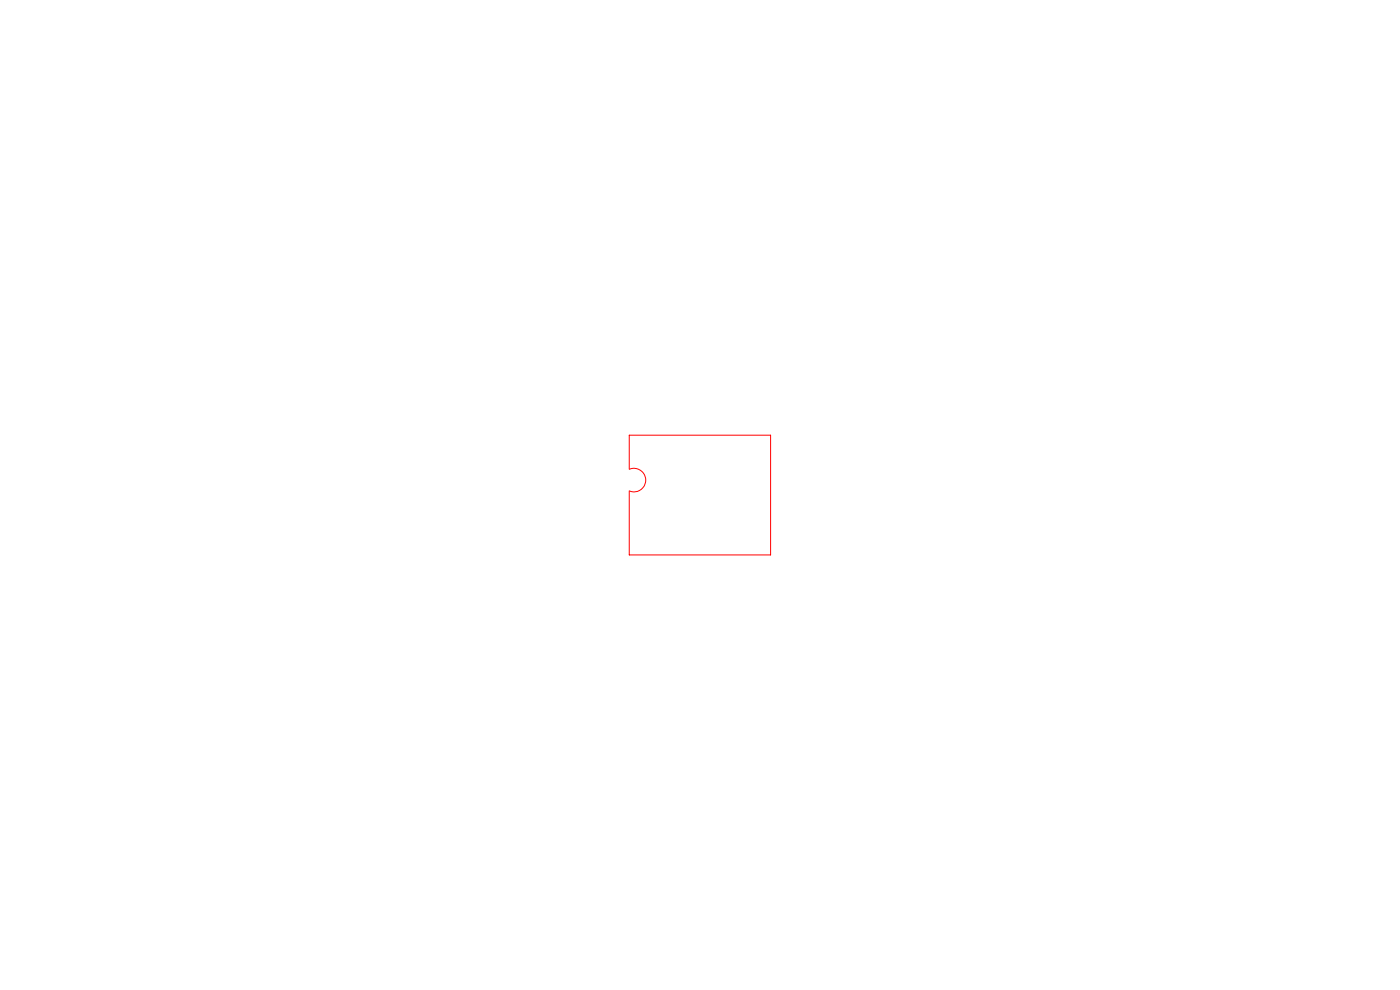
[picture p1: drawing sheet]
<svg xmlns="http://www.w3.org/2000/svg" width="297mm" height="210mm" viewBox="0 0 297 210" stroke-linecap="round" stroke-linejoin="round" font-family="sans-serif">
<!-- layer: Layer 1 -->
<path d="M133.5 92.3h30v25.4h-30v-13.6a2.5 2.5 0 0 0 3.5-2.3 2.5 2.5 0 0 0-3.5-2.3z" fill="none" stroke="#f00" stroke-width=".21"/>
</svg>
